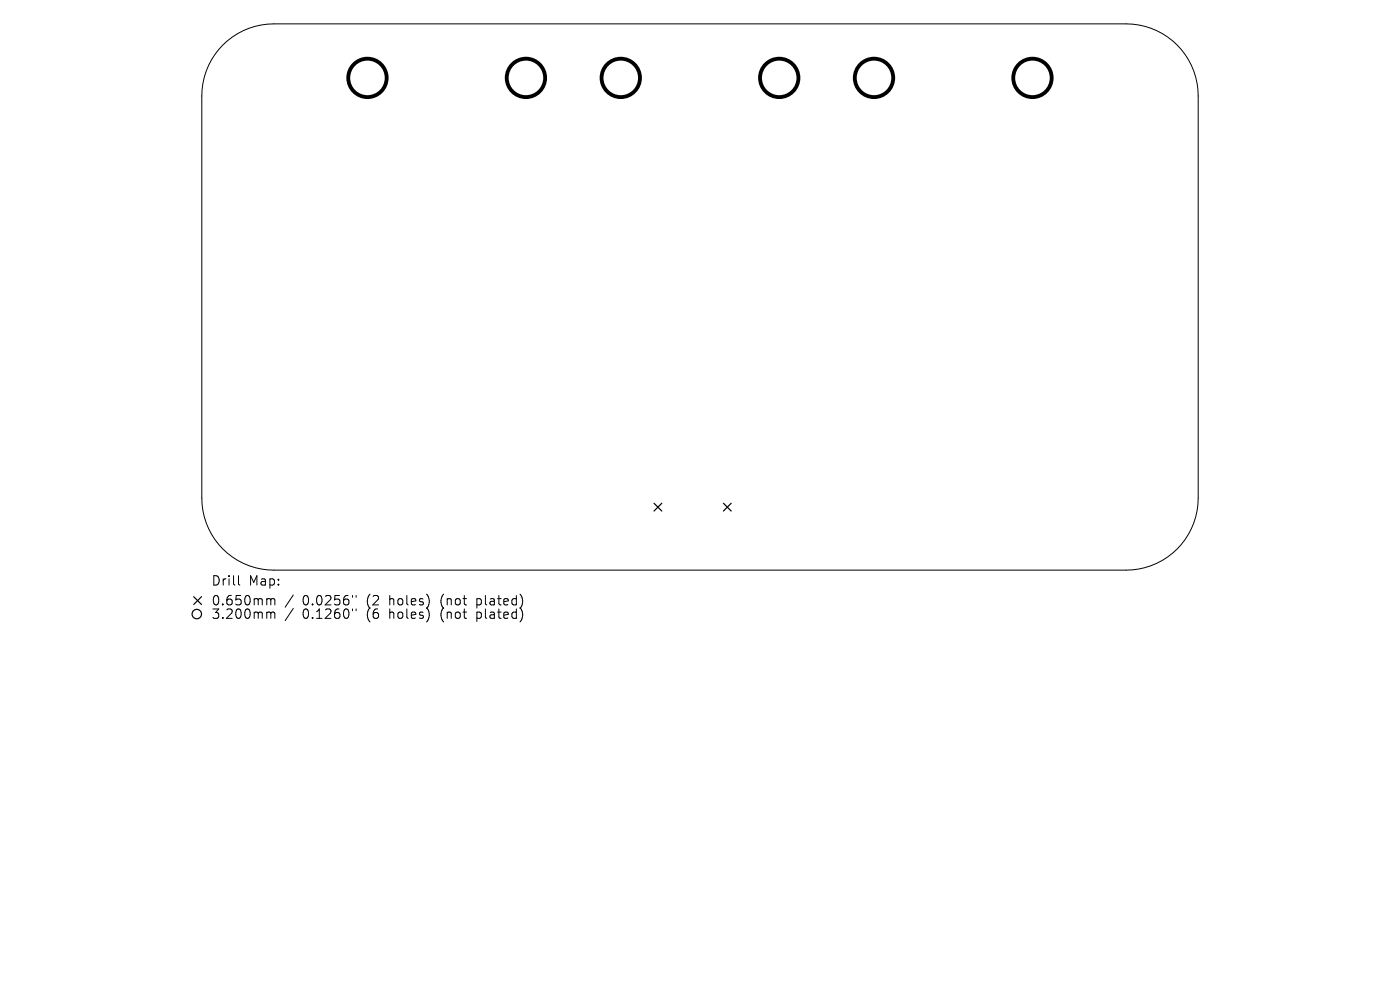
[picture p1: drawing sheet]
<svg xmlns="http://www.w3.org/2000/svg" width="297mm" height="210mm" viewBox="0 0 297 210" stroke-linecap="round" stroke-linejoin="round" font-family="sans-serif">
<defs><g id="words">
<g font-size="2.8">
<text x="44.7" y="124.5">Drill</text>
<text x="52.8" y="124.5">Map:</text>
<text x="44.7" y="128.7">0.650mm</text>
<text x="44.7" y="131.6">3.200mm</text>
<text x="64.2" y="128.7">0.0256&quot;</text>
<text x="64.2" y="131.6">0.1260&quot;</text>
<text x="77.9" y="128.7">(2</text>
<text x="77.9" y="131.6">(6</text>
<text x="82.9" y="128.7">holes)</text>
<text x="82.9" y="131.6">holes)</text>
<text x="93.9" y="128.7">(not</text>
<text x="93.9" y="131.6">(not</text>
<text x="101.8" y="128.7">plated)</text>
<text x="101.8" y="131.6">plated)</text>
</g>
</g></defs>
<g fill="none" stroke="#000" stroke-width=".21">
<path d="M47.3 9.5a15.3 15.3 0 0 1 10.8-4.4h180.8a15.3 15.3 0 0 1 15.3 15.2v85.4a15.3 15.3 0 0 1-15.3 15.2h-180.8a15.3 15.3 0 0 1-15.3-15.2v-85.4a15.3 15.3 0 0 1 4.5-10.8zM50.6 122.1v1.7l.3 .3M56.9 127l.5 .1 .1 .2M56.9 129.8l.5 .1 .1 .2M57.5 127.3l.2-.3 .5 .1 .1 1.2M57.5 127.3v1M57.5 130.1v1.1M57.5 130.1l.2-.3 .5 .1 .1 1.3M62.2 126.2l-1.7 2.6M62.2 129.1l-1.7 2.6M74.8 126.3v.4M74.8 129.2v.4"/>
<path d="M75.5 126.3v.4M75.5 129.2v.4"/>
</g>
<g fill="none" stroke="#000" stroke-width=".25">
<path d="M138.7 106.8l1.7 1.6M140.4 106.8l-1.7 1.6M153.5 106.8l1.6 1.6M155.1 106.8l-1.6 1.6M41.1 126.6l1.6 1.6M42.7 126.6l-1.6 1.6"/>
<circle cx="41.7" cy="130.3" r="1"/>
</g>
<g fill="none" stroke="#000" stroke-width=".81">
<circle cx="78" cy="16.5" r="4.1"/>
<circle cx="111.6" cy="16.5" r="4.1"/>
<circle cx="131.7" cy="16.5" r="4.1"/>
<circle cx="165.3" cy="16.5" r="4.1"/>
<circle cx="185.4" cy="16.5" r="4.1"/>
<circle cx="219" cy="16.5" r="4.1"/>
</g>
<use href="#words"/>
</svg>
